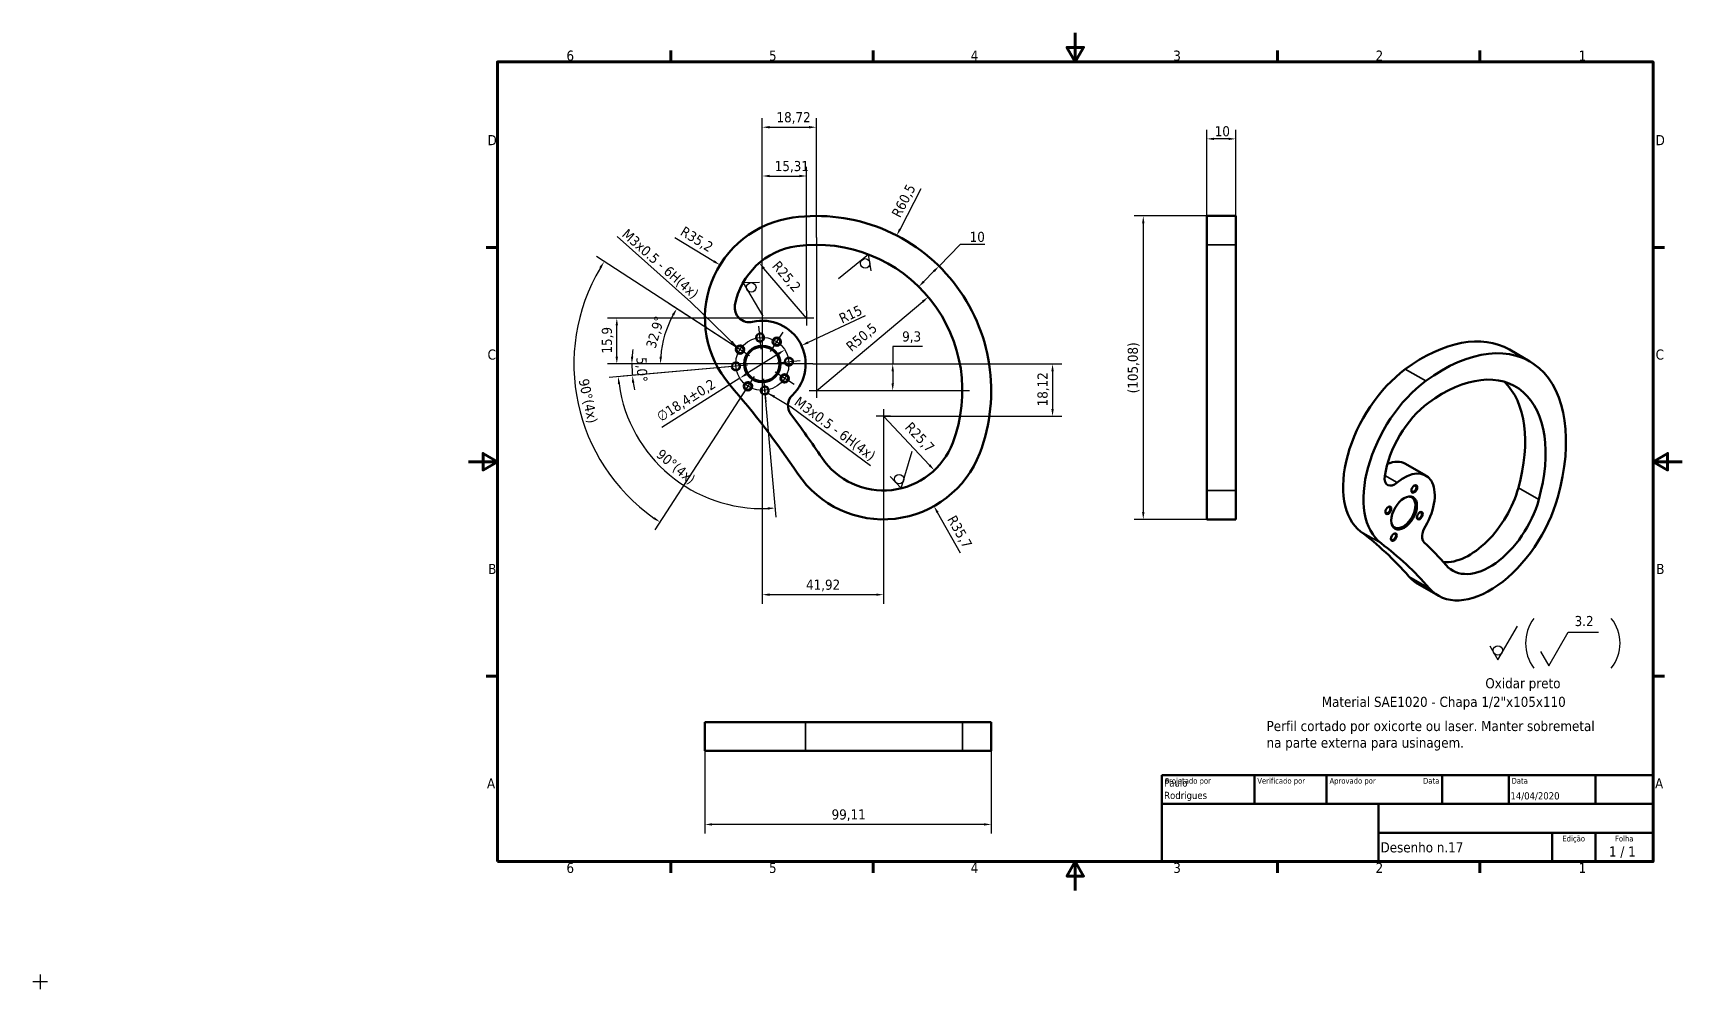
# Model space of a CAD drawing. Header units: millimetres. Extents: x -151 to 420, y -34 to 297.
import ezdxf
from ezdxf.enums import TextEntityAlignment as Align

# ---------------------------------------------------------------- set-up
doc = ezdxf.new("R2010")
doc.units = ezdxf.units.MM
for name, color, linetype, lineweight in [('Borda (ISO)', 7, 'Continuous', 70), ('Dimensão (ISO)', 7, 'Continuous', 25), ('Estreito visível (ISO)', 7, 'Continuous', 35), ('Geometria de rascunho (ISO)', 7, 'Continuous', 25), ('Linha de centro (ISO)', 7, 'Continuous', 25), ('Marca de centro (ISO)', 7, 'Continuous', 25), ('Oculto (ISO)', 7, 'Continuous', 35), ('Símbolo (ISO)', 7, 'Continuous', 25), ('Título (ISO)', 7, 'Continuous', 50), ('Visível (ISO)', 7, 'Continuous', 50)]:
    doc.layers.add(name, color=color, linetype=linetype, lineweight=lineweight)
doc.styles.add('Estilo de texto13', font='tahoma.ttf')
doc.styles.add('Estilo de texto14', font='tahoma.ttf')
doc.styles.add('Texto da nota (ISO)', font='tahoma.ttf')
doc.dimstyles.new('Padrão (ISO)', dxfattribs={"dimtxt": 3.5, "dimasz": 2.5, "dimexe": 3.175, "dimexo": 0, "dimgap": 0.762, "dimtad": 1, "dimrnd": 1e-08, "dimzin": 0, "dimtxsty": 'Texto da nota (ISO)', "dimcen": 0.09, "dimdle": 10, "dimclrd": 256, "dimclre": 256, "dimclrt": 256, "dimazin": 0, "dimtfac": 1.001486, "dimtmove": 0, "dimatfit": 3, "dimfxl": 1, "dimtolj": 1, "dimtzin": 0, "dimlwd": -1, "dimlwe": -1, "dimarcsym": 0})
doc.dimstyles.new('Padrão (ISO)$7', dxfattribs={"dimtxt": 3.5, "dimasz": 2.5, "dimexe": 3.175, "dimexo": 0, "dimgap": 0.762, "dimtad": 1, "dimrnd": 1e-08, "dimzin": 0, "dimtxsty": 'Texto da nota (ISO)', "dimcen": 0.09, "dimdle": 10, "dimclrd": 256, "dimclre": 256, "dimclrt": 256, "dimazin": 0, "dimtfac": 1.001486, "dimtmove": 0, "dimatfit": 3, "dimfxl": 1, "dimtolj": 1, "dimtzin": 0, "dimlwd": -1, "dimlwe": -1, "dimarcsym": 0})

msp = doc.modelspace()

# ---------------------------------------------------------------- texts
at = {"layer": 'Símbolo (ISO)', "char_height": 3.5, "width": 35.10364, "line_spacing_factor": 0.6125, "style": 'Texto da nota (ISO)'}
for insert, attachment_point, rotation in [((77.299, 204.218), 9, 318.38435), ((112.048, 168.019), 7, 323.39023)]:
    msp.add_mtext('{M3x0.5 - 6H(4x)}', dxfattribs=dict(at, insert=insert, attachment_point=attachment_point, rotation=rotation))
at = {"layer": 'Símbolo (ISO)', "char_height": 3.5, "attachment_point": 1, "style": 'Texto da nota (ISO)'}
for s, insert, width in [('{\\fTahoma|b0|i0;Oxidar preto}', (351.931, 73.544), 26.4684), ('{\\fTahoma|b0|i0;Material SAE1020 - Chapa 1/2"x105x110}', (295.3, 67.102), 86.21515)]:
    msp.add_mtext(s, dxfattribs=dict(at, insert=insert, width=width))
at = {"layer": 'Símbolo (ISO)', "insert": (276.2, 58.727), "char_height": 3.5, "width": 116.07294, "attachment_point": 1, "line_spacing_factor": 0.987884, "style": 'Texto da nota (ISO)'}
msp.add_mtext('{\\fTahoma|b0|i0;Perfil cortado por oxicorte ou laser. Manter sobremetal\\P\\fTahoma|b0|i0;na parte externa para usinagem. }', dxfattribs=at)

# ---------------------------------------------------------------- blocks, each defined once
blk = doc.blocks.new('Bordas Borda padrão')
at = {"layer": 'Borda (ISO)'}
for p, q in [((70, 287), (70, 290.9)), ((140, 287), (140, 290.9)), ((280, 287), (280, 290.9)), ((350, 287), (350, 290.9)), ((10, 222.75), (6.1, 222.75)), ((410, 222.75), (413.9, 222.75)), ((10, 74.25), (6.1, 74.25)), ((410, 74.25), (413.9, 74.25)), ((70, 10), (70, 6.1)), ((140, 10), (140, 6.1)), ((280, 10), (280, 6.1)), ((350, 10), (350, 6.1))]:
    blk.add_line(p, q, dxfattribs=at)
at = {"layer": 'Borda (ISO)', "flags": 128}
for points in [[(210, 297), (210, 287), (207.11, 292), (212.89, 292), (210, 287)], [(10, 10), (10, 287), (410, 287), (410, 10), (10, 10)], [(0, 148.5), (10, 148.5), (5, 151.39), (5, 145.61), (10, 148.5)], [(420, 148.5), (410, 148.5), (415, 151.39), (415, 145.61), (410, 148.5)], [(210, 0), (210, 10), (207.11, 5), (212.89, 5), (210, 10)]]:
    blk.add_lwpolyline(points, dxfattribs=at)
at = {"layer": 'Borda (ISO)', "char_height": 3.5, "attachment_point": 7, "style": 'Texto da nota (ISO)'}
for s, insert in [('6', (33.88, 287.33)), ('5', (103.98, 287.33)), ('4', (173.78, 287.4)), ('3', (243.91, 287.33)), ('2', (313.94, 287.4)), ('1', (384.21, 287.4)), ('D', (6.57, 258.13)), ('D', (410.87, 258.13)), ('C', (6.56, 183.81)), ('C', (410.86, 183.81)), ('B', (6.78, 109.63)), ('B', (411.08, 109.63)), ('A', (6.36, 35.38)), ('A', (410.66, 35.38)), ('6', (33.88, 6.03)), ('5', (103.98, 6.03)), ('4', (173.78, 6.1)), ('3', (243.91, 6.03)), ('2', (313.94, 6.1)), ('1', (384.21, 6.1))]:
    blk.add_mtext(s, dxfattribs=dict(at, insert=insert))
blk = doc.blocks.new('Blocos de títulos ISO')
at = {"layer": 'Título (ISO)'}
for p, q in [((270.07, 130), (100.07, 130)), ((100.07, 130), (100.07, 100)), ((132.07, 120), (132.07, 130)), ((157.07, 120), (157.07, 130)), ((197.07, 120), (197.07, 130)), ((220.07, 120), (220.07, 130)), ((250.07, 120), (250.07, 130)), ((270.07, 100), (270.07, 130)), ((100.07, 120), (270.07, 120)), ((175.07, 120), (175.07, 100)), ((270.07, 110), (175.07, 110)), ((235.07, 100), (235.07, 110)), ((250.07, 100), (250.07, 110)), ((100.07, 100), (270.07, 100))]:
    blk.add_line(p, q, dxfattribs=at)
at = {"layer": 'Título (ISO)', "style": 'Estilo de texto14'}
for s, p in [('Projetado por', (101.07, 129)), ('Verificado por', (133.07, 129)), ('Aprovado por', (158.07, 129)), ('Data', (221.07, 129))]:
    blk.add_text(s, height=2, dxfattribs=at).set_placement(p, align=Align.TOP_LEFT)
blk.add_text('Data', height=2, dxfattribs=at).set_placement((196.07, 129), align=Align.TOP_RIGHT)
for s, p in [('Edição', (242.57, 109)), ('Folha', (260.07, 109))]:
    blk.add_text(s, height=2, dxfattribs=at).set_placement(p, align=Align.TOP_CENTER)
at = {"layer": 'Título (ISO)', "style": 'Texto da nota (ISO)'}
blk.add_text('1 / 1 ', height=3.5, dxfattribs=at).set_placement((260.07, 103.5), align=Align.MIDDLE_CENTER)
at = {"layer": 'Título (ISO)'}
for tag, p, height, style in [('AUTOR_001', (100.82, 125.99), 2.5, 'Estilo de texto13'), ('AUTOR_002', (100.82, 121.71), 2.5, 'Estilo de texto13'), ('DATA_DE_CRIAÇÃO_001', (220.69, 121.54), 2.5, 'Estilo de texto13'), ('NÚMERO_DA_PEÇA_001', (175.72, 103.21), 3.5, 'Texto da nota (ISO)')]:
    blk.add_attdef(tag, p, '', height=height, dxfattribs=dict(at, style=style))
at = {"layer": 'Título (ISO)', "style": 'Estilo de texto13'}
for tag, p in [('VERIFICADO_POR', (133.07, 121)), ('APROVADO_POR_ENG.', (158.07, 121))]:
    blk.add_attdef(tag, text='', height=2.5, dxfattribs=at).set_placement(p, align=Align.BOTTOM_LEFT)
blk.add_attdef('DATA_DE_APROVAÇÃO_DA_ENG.', text='', height=2.5, dxfattribs=at).set_placement((196.07, 121), align=Align.BOTTOM_RIGHT)
at = {"layer": 'Título (ISO)', "style": 'Texto da nota (ISO)'}
for tag, p in [('TÍTULO', (222.57, 115)), ('EMPRESA', (137.41, 109.96)), ('NÚMERO_DE_REVISÃO', (242.57, 103.5))]:
    blk.add_attdef(tag, text='', height=3.5, dxfattribs=at).set_placement(p, align=Align.MIDDLE_CENTER)
blk = doc.blocks.new('*D5')
at = {"layer": 'Defpoints', "color": 0, "transparency": 16777216}
for p in [(162.82, 216.25), (162.82, 216.25), (155.81, 209.12)]:
    blk.add_point(p, dxfattribs=at)
at = {"layer": 'Dimensão (ISO)', "transparency": 16777216}
for p, q in [((170.17, 223.73), (162.82, 216.25)), ((178.73, 223.73), (170.17, 223.73)), ((162.82, 216.25), (160.55, 218.48)), ((155.81, 209.12), (153.54, 211.35)), ((157.56, 210.91), (161.06, 214.47))]:
    blk.add_line(p, q, dxfattribs=at)
for points in [[(157.26, 211.2), (157.86, 210.61), (155.81, 209.12)], [(160.77, 214.76), (161.36, 214.18), (162.82, 216.25)]]:
    blk.add_solid(points, dxfattribs=at)
at = {"layer": 'Dimensão (ISO)', "transparency": 16777216, "insert": (173.43, 228.14), "char_height": 3.5, "attachment_point": 1, "style": 'Texto da nota (ISO)'}
blk.add_mtext('\\A1;10', dxfattribs=at)
blk = doc.blocks.new('*D6')
at = {"layer": 'Defpoints', "color": 0, "transparency": 16777216}
for p in [(115.24, 188.74), (101.67, 182.36)]:
    blk.add_point(p, dxfattribs=at)
at = {"layer": 'Dimensão (ISO)', "transparency": 16777216}
blk.add_line((137.24, 199.09), (117.5, 189.81), dxfattribs=at)
blk.add_solid([(117.32, 190.18), (117.68, 189.43), (115.24, 188.74)], dxfattribs=at)
at = {"layer": 'Dimensão (ISO)', "transparency": 16777216, "insert": (127.79, 199.45), "char_height": 3.5, "attachment_point": 1, "rotation": 25.1944, "style": 'Texto da nota (ISO)'}
blk.add_mtext('\\A1;R15', dxfattribs=at)
blk = doc.blocks.new('*D7')
at = {"layer": 'Defpoints', "color": 0, "transparency": 16777216}
for p in [(101.67, 179.86), (143.59, 136.04), (143.59, 102.47)]:
    blk.add_point(p, dxfattribs=at)
at = {"layer": 'Dimensão (ISO)', "transparency": 16777216}
for p, q in [((101.67, 179.86), (101.67, 99.29)), ((143.59, 136.04), (143.59, 99.29)), ((104.17, 102.47), (141.09, 102.47))]:
    blk.add_line(p, q, dxfattribs=at)
for points in [[(104.17, 102.88), (104.17, 102.05), (101.67, 102.47)], [(141.09, 102.88), (141.09, 102.05), (143.59, 102.47)]]:
    blk.add_solid(points, dxfattribs=at)
at = {"layer": 'Dimensão (ISO)', "transparency": 16777216, "insert": (116.79, 107.67), "char_height": 3.5, "attachment_point": 1, "style": 'Texto da nota (ISO)'}
blk.add_mtext('\\A1;41,92', dxfattribs=at)
blk = doc.blocks.new('*D8')
at = {"layer": 'Defpoints', "color": 0, "transparency": 16777216}
for p in [(119.17, 182.36), (143.59, 164.23), (202.12, 164.23)]:
    blk.add_point(p, dxfattribs=at)
at = {"layer": 'Dimensão (ISO)', "transparency": 16777216}
for p, q in [((119.17, 182.36), (205.3, 182.36)), ((202.12, 179.86), (202.12, 166.73)), ((143.59, 164.23), (205.3, 164.23))]:
    blk.add_line(p, q, dxfattribs=at)
for points in [[(201.7, 179.86), (202.54, 179.86), (202.12, 182.36)], [(201.7, 166.73), (202.54, 166.73), (202.12, 164.23)]]:
    blk.add_solid(points, dxfattribs=at)
at = {"layer": 'Dimensão (ISO)', "transparency": 16777216, "insert": (196.91, 167.68), "char_height": 3.5, "attachment_point": 1, "rotation": 90, "style": 'Texto da nota (ISO)'}
blk.add_mtext('\\A1;18,12', dxfattribs=at)
blk = doc.blocks.new('*D9')
at = {"layer": 'Defpoints', "color": 0, "transparency": 16777216}
for p in [(119.17, 182.36), (120.38, 173.1), (146.8, 173.1)]:
    blk.add_point(p, dxfattribs=at)
at = {"layer": 'Dimensão (ISO)', "transparency": 16777216}
for p, q in [((157.11, 188.45), (146.8, 188.45)), ((146.8, 188.45), (146.8, 182.36)), ((119.17, 182.36), (149.98, 182.36)), ((146.8, 179.86), (146.8, 175.6))]:
    blk.add_line(p, q, dxfattribs=at)
for points in [[(146.39, 179.86), (147.22, 179.86), (146.8, 182.36)], [(146.39, 175.6), (147.22, 175.6), (146.8, 173.1)]]:
    blk.add_solid(points, dxfattribs=at)
at = {"layer": 'Dimensão (ISO)', "transparency": 16777216, "insert": (150.07, 193.65), "char_height": 3.5, "attachment_point": 1, "style": 'Texto da nota (ISO)'}
blk.add_mtext('\\A1;9,3', dxfattribs=at)
blk = doc.blocks.new('*D10')
at = {"layer": 'Defpoints', "color": 0, "transparency": 16777216}
for p in [(120.38, 264.36), (120.38, 226.12), (101.67, 199.86)]:
    blk.add_point(p, dxfattribs=at)
at = {"layer": 'Dimensão (ISO)', "transparency": 16777216}
for p, q in [((101.67, 199.86), (101.67, 267.53)), ((104.17, 264.36), (117.88, 264.36)), ((120.38, 226.12), (120.38, 267.53))]:
    blk.add_line(p, q, dxfattribs=at)
for points in [[(104.17, 264.77), (104.17, 263.94), (101.67, 264.36)], [(117.88, 264.77), (117.88, 263.94), (120.38, 264.36)]]:
    blk.add_solid(points, dxfattribs=at)
at = {"layer": 'Dimensão (ISO)', "transparency": 16777216, "insert": (106.58, 269.57), "char_height": 3.5, "attachment_point": 1, "style": 'Texto da nota (ISO)'}
blk.add_mtext('\\A1;18,72', dxfattribs=at)
blk = doc.blocks.new('*D11')
at = {"layer": 'Defpoints', "color": 0, "transparency": 16777216}
for p in [(116.97, 247.46), (101.67, 199.86), (116.97, 200.71)]:
    blk.add_point(p, dxfattribs=at)
at = {"layer": 'Dimensão (ISO)', "transparency": 16777216}
for p, q in [((101.67, 199.86), (101.67, 250.63)), ((104.17, 247.46), (114.47, 247.46)), ((116.97, 200.71), (116.97, 250.63))]:
    blk.add_line(p, q, dxfattribs=at)
for points in [[(104.17, 247.88), (104.17, 247.04), (101.67, 247.46)], [(114.47, 247.88), (114.47, 247.04), (116.97, 247.46)]]:
    blk.add_solid(points, dxfattribs=at)
at = {"layer": 'Dimensão (ISO)', "transparency": 16777216, "insert": (105.96, 252.66), "char_height": 3.5, "attachment_point": 1, "style": 'Texto da nota (ISO)'}
blk.add_mtext('\\A1;15,31', dxfattribs=at)
blk = doc.blocks.new('*D12')
at = {"layer": 'Defpoints', "color": 0, "transparency": 16777216}
for p in [(51.3, 198.21), (79.3, 198.21), (99.17, 182.36)]:
    blk.add_point(p, dxfattribs=at)
at = {"layer": 'Dimensão (ISO)', "transparency": 16777216}
for p, q in [((79.3, 198.21), (48.12, 198.21)), ((51.3, 184.86), (51.3, 195.71)), ((99.17, 182.36), (48.12, 182.36))]:
    blk.add_line(p, q, dxfattribs=at)
for points in [[(50.88, 195.71), (51.71, 195.71), (51.3, 198.21)], [(50.88, 184.86), (51.71, 184.86), (51.3, 182.36)]]:
    blk.add_solid(points, dxfattribs=at)
at = {"layer": 'Dimensão (ISO)', "transparency": 16777216, "insert": (46.1, 185.98), "char_height": 3.5, "attachment_point": 1, "rotation": 90, "style": 'Texto da nota (ISO)'}
blk.add_mtext('\\A1;15,9', dxfattribs=at)
blk = doc.blocks.new('*D13')
at = {"layer": 'Defpoints', "color": 0, "transparency": 16777216}
for p in [(255.53, 233.62), (233.53, 128.54), (255.53, 128.54)]:
    blk.add_point(p, dxfattribs=at)
at = {"layer": 'Dimensão (ISO)', "transparency": 16777216}
for p, q in [((255.53, 233.62), (230.35, 233.62)), ((233.53, 231.12), (233.53, 131.04)), ((255.53, 128.54), (230.35, 128.54))]:
    blk.add_line(p, q, dxfattribs=at)
for points in [[(233.11, 231.12), (233.94, 231.12), (233.53, 233.62)], [(233.11, 131.04), (233.94, 131.04), (233.53, 128.54)]]:
    blk.add_solid(points, dxfattribs=at)
at = {"layer": 'Dimensão (ISO)', "transparency": 16777216, "insert": (228.14, 172.19), "char_height": 3.5, "attachment_point": 1, "rotation": 90, "style": 'Texto da nota (ISO)'}
blk.add_mtext('\\A1;(105,08)', dxfattribs=at)
blk = doc.blocks.new('*D14')
at = {"layer": 'Defpoints', "color": 0, "transparency": 16777216}
for p in [(255.53, 260.32), (255.53, 233.07), (265.53, 233.07)]:
    blk.add_point(p, dxfattribs=at)
at = {"layer": 'Dimensão (ISO)', "transparency": 16777216}
for p, q in [((255.53, 233.07), (255.53, 263.49)), ((265.53, 233.07), (265.53, 263.49)), ((263.03, 260.32), (258.03, 260.32))]:
    blk.add_line(p, q, dxfattribs=at)
for points in [[(258.03, 260.73), (258.03, 259.9), (255.53, 260.32)], [(263.03, 260.73), (263.03, 259.9), (265.53, 260.32)]]:
    blk.add_solid(points, dxfattribs=at)
at = {"layer": 'Dimensão (ISO)', "transparency": 16777216, "insert": (258.26, 264.72), "char_height": 3.5, "attachment_point": 1, "style": 'Texto da nota (ISO)'}
blk.add_mtext('\\A1;10', dxfattribs=at)
blk = doc.blocks.new('Identificador de textura de superfície1')
at = {"layer": 'Símbolo (ISO)'}
for p, q in [((138.47, 220.26), (128.05, 211.81)), ((139.36, 214.67), (138.47, 220.26))]:
    blk.add_line(p, q, dxfattribs=at)
blk.add_circle((137.3, 217.21), 1.63, dxfattribs=at)
blk = doc.blocks.new('Identificador de textura de superfície2')
at = {"layer": 'Símbolo (ISO)'}
for p, q in [((100.67, 210.57), (95.01, 210.5)), ((95.01, 210.5), (101.88, 198.97))]:
    blk.add_line(p, q, dxfattribs=at)
blk.add_circle((97.86, 208.9), 1.63, dxfattribs=at)
blk = doc.blocks.new('Identificador de textura de superfície3')
at = {"layer": 'Símbolo (ISO)'}
for p, q in [((149.78, 139.31), (153.49, 152.21)), ((145.86, 143.39), (149.78, 139.31))]:
    blk.add_line(p, q, dxfattribs=at)
blk.add_circle((149, 142.48), 1.63, dxfattribs=at)
blk = doc.blocks.new('*D18')
at = {"layer": 'Defpoints', "color": 0, "transparency": 16777216}
for p in [(81.8, 48.35), (180.91, 48.35), (81.8, 22.89)]:
    blk.add_point(p, dxfattribs=at)
at = {"layer": 'Dimensão (ISO)', "transparency": 16777216}
for p, q in [((81.8, 48.35), (81.8, 19.72)), ((180.91, 48.35), (180.91, 19.72)), ((178.41, 22.89), (84.3, 22.89))]:
    blk.add_line(p, q, dxfattribs=at)
for points in [[(84.3, 23.31), (84.3, 22.48), (81.8, 22.89)], [(178.41, 23.31), (178.41, 22.48), (180.91, 22.89)]]:
    blk.add_solid(points, dxfattribs=at)
at = {"layer": 'Dimensão (ISO)', "transparency": 16777216, "insert": (125.64, 28.1), "char_height": 3.5, "attachment_point": 1, "style": 'Texto da nota (ISO)'}
blk.add_mtext('\\A1;99,11', dxfattribs=at)
blk = doc.blocks.new('Identificador de textura de superfície4')
at = {"layer": 'Símbolo (ISO)'}
for p, q in [((356.29, 79.89), (363, 91.51)), ((353.46, 84.79), (356.29, 79.89))]:
    blk.add_line(p, q, dxfattribs=at)
blk.add_circle((356.29, 83.16), 1.63, dxfattribs=at)
blk = doc.blocks.new('Identificador de textura de superfície5')
at = {"layer": 'Símbolo (ISO)'}
for p, q in [((373.86, 77.87), (380.57, 89.49)), ((380.57, 89.49), (391.07, 89.49)), ((371.03, 82.77), (373.86, 77.87))]:
    blk.add_line(p, q, dxfattribs=at)
at = {"layer": 'Símbolo (ISO)', "insert": (382.83, 91.52), "char_height": 3.5, "attachment_point": 7, "style": 'Texto da nota (ISO)'}
blk.add_mtext('3.2', dxfattribs=at)
blk = doc.blocks.new('*D21')
at = {"layer": 'Defpoints', "color": 0, "transparency": 16777216}
for p in [(143.59, 164.23), (161.21, 145.54)]:
    blk.add_point(p, dxfattribs=at)
at = {"layer": 'Dimensão (ISO)', "transparency": 16777216}
blk.add_line((143.59, 164.23), (159.49, 147.36), dxfattribs=at)
blk.add_solid([(159.8, 147.65), (159.19, 147.08), (161.21, 145.54)], dxfattribs=at)
at = {"layer": 'Dimensão (ISO)', "transparency": 16777216, "insert": (153.34, 162.59), "char_height": 3.5, "attachment_point": 1, "rotation": 313.3208, "style": 'Texto da nota (ISO)'}
blk.add_mtext('\\A1;R25,7', dxfattribs=at)
blk = doc.blocks.new('*D22')
at = {"layer": 'Defpoints', "color": 0, "transparency": 16777216}
for p in [(159.1, 205.56), (120.38, 173.1)]:
    blk.add_point(p, dxfattribs=at)
at = {"layer": 'Dimensão (ISO)', "transparency": 16777216}
blk.add_line((120.38, 173.1), (157.18, 203.96), dxfattribs=at)
blk.add_solid([(156.91, 204.28), (157.45, 203.64), (159.1, 205.56)], dxfattribs=at)
at = {"layer": 'Dimensão (ISO)', "transparency": 16777216, "insert": (130.25, 189.15), "char_height": 3.5, "attachment_point": 1, "rotation": 39.9868, "style": 'Texto da nota (ISO)'}
blk.add_mtext('\\A1;R50,5', dxfattribs=at)
blk = doc.blocks.new('*D23')
at = {"layer": 'Defpoints', "color": 0, "transparency": 16777216}
for p in [(100.6, 217.34), (116.97, 198.21)]:
    blk.add_point(p, dxfattribs=at)
at = {"layer": 'Dimensão (ISO)', "transparency": 16777216}
blk.add_line((116.97, 198.21), (102.22, 215.44), dxfattribs=at)
blk.add_solid([(102.54, 215.71), (101.91, 215.17), (100.6, 217.34)], dxfattribs=at)
at = {"layer": 'Dimensão (ISO)', "transparency": 16777216, "insert": (107.51, 218.44), "char_height": 3.5, "attachment_point": 1, "rotation": 310.5743, "style": 'Texto da nota (ISO)'}
blk.add_mtext('\\A1;R25,2', dxfattribs=at)
blk = doc.blocks.new('*D24')
at = {"layer": 'Defpoints', "color": 0, "transparency": 16777216}
for p in [(87, 216.63), (116.97, 198.21)]:
    blk.add_point(p, dxfattribs=at)
at = {"layer": 'Dimensão (ISO)', "transparency": 16777216}
blk.add_line((71.43, 226.21), (84.88, 217.94), dxfattribs=at)
blk.add_solid([(85.09, 218.3), (84.66, 217.59), (87, 216.63)], dxfattribs=at)
at = {"layer": 'Dimensão (ISO)', "transparency": 16777216, "insert": (74.8, 230.24), "char_height": 3.5, "attachment_point": 1, "rotation": 328.4276, "style": 'Texto da nota (ISO)'}
blk.add_mtext('\\A1;R35,2', dxfattribs=at)
blk = doc.blocks.new('*D25')
at = {"layer": 'Defpoints', "color": 0, "transparency": 16777216}
for p in [(148.19, 226.86), (120.38, 173.1)]:
    blk.add_point(p, dxfattribs=at)
at = {"layer": 'Dimensão (ISO)', "transparency": 16777216}
blk.add_line((156.57, 243.06), (149.33, 229.08), dxfattribs=at)
blk.add_solid([(148.96, 229.27), (149.7, 228.89), (148.19, 226.86)], dxfattribs=at)
at = {"layer": 'Dimensão (ISO)', "transparency": 16777216, "insert": (146.21, 234.36), "char_height": 3.5, "attachment_point": 1, "rotation": 62.6553, "style": 'Texto da nota (ISO)'}
blk.add_mtext('\\A1;R60,5', dxfattribs=at)
blk = doc.blocks.new('*D26')
at = {"layer": 'Defpoints', "color": 0, "transparency": 16777216}
for p in [(143.59, 164.23), (161.07, 133.12)]:
    blk.add_point(p, dxfattribs=at)
at = {"layer": 'Dimensão (ISO)', "transparency": 16777216}
blk.add_line((170.22, 116.85), (162.3, 130.94), dxfattribs=at)
blk.add_solid([(162.66, 131.15), (161.94, 130.74), (161.07, 133.12)], dxfattribs=at)
at = {"layer": 'Dimensão (ISO)', "transparency": 16777216, "insert": (168.6, 130.35), "char_height": 3.5, "attachment_point": 1, "rotation": 299.3415, "style": 'Texto da nota (ISO)'}
blk.add_mtext('\\A1;R35,7', dxfattribs=at)
blk = doc.blocks.new('*D27')
at = {"layer": 'Defpoints', "color": 0, "transparency": 16777216}
for p in [(68.97, 195.53), (97.25, 185.22), (101.66, 182.36), (101.67, 182.36)]:
    blk.add_point(p, dxfattribs=at)
at = {"layer": 'Dimensão (ISO)', "transparency": 16777216}
for p, q in [((97.25, 185.22), (69.41, 203.24)), ((101.66, 182.36), (63.24, 182.36))]:
    blk.add_line(p, q, dxfattribs=at)
blk.add_arc((101.67, 182.36), 35.25, 151.1448, 175.9358, dxfattribs=at)
for points in [[(70.43, 199.58), (71.15, 199.16), (72.07, 201.51)], [(66.92, 184.84), (66.09, 184.87), (66.41, 182.36)]]:
    blk.add_solid(points, dxfattribs=at)
at = {"layer": 'Dimensão (ISO)', "transparency": 16777216, "insert": (61.29, 188.48), "char_height": 3.5, "attachment_point": 1, "rotation": 73.5403, "style": 'Texto da nota (ISO)'}
blk.add_mtext('\\A1;32,9°', dxfattribs=at)
blk = doc.blocks.new('*D28')
at = {"layer": 'Defpoints', "color": 0, "transparency": 16777216}
for p in [(36.53, 185.68), (97.25, 185.22), (98.84, 178), (101.67, 182.36)]:
    blk.add_point(p, dxfattribs=at)
at = {"layer": 'Dimensão (ISO)', "transparency": 16777216}
for p, q in [((97.25, 185.22), (44.25, 219.53)), ((98.84, 178), (64.49, 124.94))]:
    blk.add_line(p, q, dxfattribs=at)
blk.add_arc((101.67, 182.36), 65.22, 149.2769, 234.8843, dxfattribs=at)
for points in [[(45.24, 215.9), (45.95, 215.46), (46.92, 217.8)], [(64.38, 129.35), (63.91, 128.66), (66.22, 127.61)]]:
    blk.add_solid(points, dxfattribs=at)
at = {"layer": 'Dimensão (ISO)', "transparency": 16777216, "insert": (41.5, 177.56), "char_height": 3.5, "attachment_point": 1, "rotation": 282.0806, "style": 'Texto da nota (ISO)'}
blk.add_mtext('\\A1;\\fTahoma|b0|i0;\\H3.5000;90°(4x)', dxfattribs=at)
blk = doc.blocks.new('*D29')
at = {"layer": 'Defpoints', "color": 0, "transparency": 16777216}
for p in [(56.59, 179.71), (96.49, 181.9), (101.66, 182.36), (101.67, 182.36)]:
    blk.add_point(p, dxfattribs=at)
at = {"layer": 'Dimensão (ISO)', "transparency": 16777216}
for p, q in [((101.66, 182.36), (53.34, 182.36)), ((96.49, 181.9), (53.53, 178.11))]:
    blk.add_line(p, q, dxfattribs=at)
for start, end in [(173.654, 176.827), (180, 185.0419), (188.2149, 191.3879)]:
    blk.add_arc((101.67, 182.36), 45.15, start, end, dxfattribs=at)
for points in [[(57, 184.84), (56.17, 184.87), (56.52, 182.36)], [(56.57, 175.86), (57.39, 175.95), (56.69, 178.39)]]:
    blk.add_solid(points, dxfattribs=at)
at = {"layer": 'Dimensão (ISO)', "transparency": 16777216, "insert": (61.57, 184.82), "char_height": 3.5, "attachment_point": 1, "rotation": 272.521, "style": 'Texto da nota (ISO)'}
blk.add_mtext('\\A1;5,0°', dxfattribs=at)
blk = doc.blocks.new('*D30')
at = {"layer": 'Defpoints', "color": 0, "transparency": 16777216}
for p in [(96.49, 181.9), (101.67, 182.36), (102.12, 177.18), (60.67, 153.6)]:
    blk.add_point(p, dxfattribs=at)
at = {"layer": 'Dimensão (ISO)', "transparency": 16777216}
for p, q in [((96.49, 181.9), (48.62, 177.68)), ((102.12, 177.18), (106.35, 129.31))]:
    blk.add_line(p, q, dxfattribs=at)
blk.add_arc((101.67, 182.36), 50.08, 187.9025, 272.1813, dxfattribs=at)
for points in [[(51.65, 175.43), (52.48, 175.52), (51.78, 177.96)], [(103.55, 132.73), (103.6, 131.9), (106.07, 132.47)]]:
    blk.add_solid(points, dxfattribs=at)
at = {"layer": 'Dimensão (ISO)', "transparency": 16777216, "insert": (66.91, 153.18), "char_height": 3.5, "attachment_point": 1, "rotation": 320.0419, "style": 'Texto da nota (ISO)'}
blk.add_mtext('\\A1;\\fTahoma|b0|i0;\\H3.5000;90°(4x)', dxfattribs=at)
blk = doc.blocks.new('*D31')
at = {"layer": 'Defpoints', "color": 0, "transparency": 16777216}
for p in [(109.44, 187.27), (93.89, 177.45)]:
    blk.add_point(p, dxfattribs=at)
at = {"layer": 'Dimensão (ISO)', "transparency": 16777216}
for p, q in [((107.32, 185.93), (96.01, 178.78)), ((93.89, 177.45), (66.84, 160.36))]:
    blk.add_line(p, q, dxfattribs=at)
for points in [[(107.1, 186.28), (107.55, 185.58), (109.44, 187.27)], [(95.79, 179.14), (96.23, 178.43), (93.89, 177.45)]]:
    blk.add_solid(points, dxfattribs=at)
at = {"layer": 'Dimensão (ISO)', "transparency": 16777216, "insert": (64.67, 165.22), "char_height": 3.5, "attachment_point": 1, "rotation": 32.2756, "style": 'Texto da nota (ISO)'}
blk.add_mtext('\\A1;∅18,4{\\H3.5052;±0,2}', dxfattribs=at)

# ---------------------------------------------------------------- dimensions: what is measured, and where the dimension line sits
at = {"layer": 'Dimensão (ISO)'}
for base, p1, p2, angle, override, picture, middle in [((120.384, 264.357), (101.666, 199.857), (120.384, 226.12), 180, {"dimgap": 0.762, "dimdec": 2, "dimtol": 0, "dimlim": 0, "dimtp": 0, "dimtm": 0, "dimtdec": 2, "dimtofl": 0, "dimatfit": 1}, '*D10', (112.194, 264.357)), ((255.526, 260.316), (265.526, 233.07), (255.526, 233.07), 180, {"dimgap": 0.762, "dimdec": 0, "dimtol": 0, "dimlim": 0, "dimtp": 0, "dimtm": 0, "dimtdec": 2, "dimtofl": 0, "dimatfit": 1}, '*D14', (260.526, 260.316)), ((116.974, 247.46), (101.666, 199.857), (116.974, 200.714), 180, {"dimgap": 0.762, "dimdec": 2, "dimtol": 0, "dimlim": 0, "dimtp": 0, "dimtm": 0, "dimtdec": 2, "dimtofl": 0, "dimatfit": 1}, '*D11', (111.48, 247.46)), ((162.818, 216.254), (155.807, 209.123), (162.818, 216.254), 225.48559, {"dimgap": 0.762, "dimtih": 1, "dimtoh": 1, "dimdec": 0, "dimtol": 0, "dimlim": 0, "dimtp": 0, "dimtm": 0, "dimtdec": 2, "dimtofl": 0, "dimtmove": 1, "dimatfit": 2}, '*D5', (170.364, 223.734)), ((51.298, 198.214), (99.166, 182.357), (79.298, 198.214), 90, {"dimgap": 0.762, "dimdec": 1, "dimtol": 0, "dimlim": 0, "dimtp": 0, "dimtm": 0, "dimtdec": 2, "dimtofl": 0, "dimatfit": 1}, '*D12', (51.298, 190.286)), ((146.804, 173.095), (119.166, 182.357), (120.384, 173.095), 90, {"dimgap": 0.762, "dimtih": 1, "dimtoh": 1, "dimdec": 1, "dimse2": 1, "dimtol": 0, "dimlim": 0, "dimtp": 0, "dimtm": 0, "dimtdec": 2, "dimtofl": 0, "dimtmove": 1, "dimatfit": 2}, '*D9', (146.991, 188.449)), ((143.585, 102.466), (101.666, 179.857), (143.585, 136.044), 180, {"dimgap": 0.762, "dimdec": 2, "dimtol": 0, "dimlim": 0, "dimtp": 0, "dimtm": 0, "dimtdec": 2, "dimtofl": 0, "dimatfit": 1}, '*D7', (122.626, 102.466)), ((202.12, 164.233), (119.166, 182.357), (143.585, 164.233), 90, {"dimgap": 0.762, "dimdec": 2, "dimtol": 0, "dimlim": 0, "dimtp": 0, "dimtm": 0, "dimtdec": 2, "dimtofl": 0, "dimatfit": 1}, '*D8', (202.12, 173.295)), ((81.798, 22.894), (180.909, 48.349), (81.798, 48.349), 180, {"dimgap": 0.762, "dimdec": 2, "dimtol": 0, "dimlim": 0, "dimtp": 0, "dimtm": 0, "dimtdec": 2, "dimtofl": 0, "dimatfit": 1}, '*D18', (131.354, 22.894))]:
    dim = msp.add_linear_dim(base=base, p1=p1, p2=p2, angle=angle, dimstyle='Padrão (ISO)', override=override, dxfattribs=at)
    dim.commit()
    dim.dimension.update_dxf_attribs({"geometry": picture, "text_midpoint": middle, "dimtype": 160})
for center, mpoint, picture, middle in [((120.384, 173.095), (148.186, 226.857), '*D25', (150.876, 238.551)), ((116.974, 198.214), (87.005, 216.631), '*D24', (78.647, 225.269))]:
    dim = msp.add_radius_dim(center=center, mpoint=mpoint, dimstyle='Padrão (ISO)', override={"dimgap": 0.762, "dimdec": 1, "dimlfac": 1, "dimcen": 0, "dimtol": 0, "dimlim": 0, "dimtp": 0, "dimtm": 0, "dimtdec": 2, "dimtofl": 0}, dxfattribs=at)
    dim.commit()
    dim.dimension.update_dxf_attribs({"geometry": picture, "text_midpoint": middle})
dim = msp.add_linear_dim(base=(233.526, 128.544), p1=(255.526, 233.62), p2=(255.526, 128.544), angle=90, text='(<>)', dimstyle='Padrão (ISO)', override={"dimgap": 0.762, "dimdec": 2, "dimtol": 0, "dimlim": 0, "dimtp": 0, "dimtm": 0, "dimtdec": 2, "dimtofl": 0, "dimatfit": 1}, dxfattribs=at)
dim.commit()
dim.dimension.update_dxf_attribs({"geometry": '*D13', "text_midpoint": (233.526, 181.082), "dimtype": 160})
for base, p1, p2, picture, middle in [((36.528, 185.679), (97.248, 185.217), (98.844, 177.998), '*D28', (37.888, 168.707)), ((60.665, 153.604), (96.494, 181.901), (102.122, 177.185), '*D30', (69.504, 143.972))]:
    dim = msp.add_angular_dim_3p(base=base, center=(101.666, 182.357), p1=p1, p2=p2, text='\\fTahoma|b0|i0;\\H3.5000;<>(4x)', dimstyle='Padrão (ISO)', override={"dimgap": 0.762, "dimadec": 0, "dimtol": 0, "dimlim": 0, "dimtp": 0, "dimtm": 0, "dimtdec": 2}, dxfattribs=at)
    dim.commit()
    dim.dimension.update_dxf_attribs({"geometry": picture, "text_midpoint": middle, "dimtype": 165})
for center, mpoint, override, picture, middle in [((116.974, 198.214), (100.599, 217.337), {"dimgap": 0.762, "dimdec": 1, "dimlfac": 1, "dimcen": 0, "dimdle": 0, "dimtol": 0, "dimlim": 0, "dimtp": 0, "dimtm": 0, "dimtdec": 2, "dimtofl": 0, "dimtmove": 2}, '*D23', (109.651, 212.525)), ((120.384, 173.095), (159.096, 205.563), {"dimgap": 0.762, "dimdec": 1, "dimlfac": 1, "dimcen": 0, "dimdle": 0, "dimtol": 0, "dimlim": 0, "dimtp": 0, "dimtm": 0, "dimtdec": 2, "dimtofl": 0, "dimtmove": 2}, '*D22', (136.167, 191.22)), ((101.666, 182.357), (115.239, 188.743), {"dimgap": 0.762, "dimdec": 0, "dimlfac": 1, "dimcen": 0, "dimtol": 0, "dimlim": 0, "dimtp": 0, "dimtm": 0, "dimtdec": 2, "dimtofl": 0}, '*D6', (133.094, 197.142)), ((143.585, 164.233), (161.21, 145.543), {"dimgap": 0.762, "dimdec": 1, "dimlfac": 1, "dimcen": 0, "dimdle": 0, "dimtol": 0, "dimlim": 0, "dimtp": 0, "dimtm": 0, "dimtdec": 2, "dimtofl": 0, "dimtmove": 2}, '*D21', (155.771, 156.771)), ((143.585, 164.233), (161.073, 133.122), {"dimgap": 0.762, "dimdec": 1, "dimlfac": 1, "dimcen": 0, "dimtol": 0, "dimlim": 0, "dimtp": 0, "dimtm": 0, "dimtdec": 2, "dimtofl": 0}, '*D26', (166.954, 122.66))]:
    dim = msp.add_radius_dim(center=center, mpoint=mpoint, dimstyle='Padrão (ISO)', override=override, dxfattribs=at)
    dim.commit()
    dim.dimension.update_dxf_attribs({"geometry": picture, "text_midpoint": middle, "dimtype": 164})
for base, p1, p2, picture, middle in [((68.969, 195.532), (97.248, 185.217), (101.656, 182.357), '*D27', (67.859, 192.345)), ((56.595, 179.71), (101.656, 182.357), (96.494, 181.901), '*D29', (56.561, 180.371))]:
    dim = msp.add_angular_dim_3p(base=base, center=(101.666, 182.357), p1=p1, p2=p2, dimstyle='Padrão (ISO)', override={"dimgap": 0.762, "dimadec": 1, "dimtol": 0, "dimlim": 0, "dimtp": 0, "dimtm": 0, "dimtdec": 2}, dxfattribs=at)
    dim.commit()
    dim.dimension.update_dxf_attribs({"geometry": picture, "text_midpoint": middle, "dimtype": 165})
dim = msp.add_diameter_dim_2p(p1=(109.438, 187.266), p2=(93.894, 177.448), dimstyle='Padrão (ISO)', override={"dimgap": 0.762, "dimdec": 1, "dimlfac": 1, "dimtol": 1, "dimlim": 0, "dimtp": 0.2, "dimtm": 0.2, "dimtdec": 1, "dimatfit": 2}, dxfattribs=at)
dim.commit()
dim.dimension.update_dxf_attribs({"geometry": '*D31', "text_midpoint": (77.19, 166.899), "dimtype": 163})

# ---------------------------------------------------------------- linework, layer by layer
at = {"layer": 'Estreito visível (ISO)'}
for p, q in [((331.288, 176.468), (324.217, 180.55)), ((321.402, 141.281), (317.153, 143.734)), ((370.42, 135.371), (363.349, 139.453)), ((315.836, 120.279), (308.765, 124.361)), ((332.496, 104.723), (325.425, 108.805))]:
    msp.add_line(p, q, dxfattribs=at)
for centre in [(93.949, 187.353), (106.662, 190.074), (109.382, 177.361), (96.67, 174.641)]:
    msp.add_arc(centre, 1.5, 260, 170, dxfattribs=at)
at = {"layer": 'Geometria de rascunho (ISO)'}
for centre, radius, start, end in [((380.283, 85.63), 14.439, 143.44319, 216.55681), ((384.91, 85.63), 13.652, 320.95095, 39.04905)]:
    msp.add_arc(centre, radius, start, end, dxfattribs=at)
at = {"layer": 'Linha de centro (ISO)', "linetype": 'Continuous'}
msp.add_circle((101.666, 182.357), 9.192, dxfattribs=at)
at = {"layer": 'Marca de centro (ISO)', "linetype": 'Continuous'}
for p, q in [((120.384, 226.12), (120.384, 170.595)), ((120.384, 226.12), (120.384, 170.595)), ((101.666, 199.857), (101.666, 179.857)), ((116.974, 200.714), (116.974, 195.714)), ((116.974, 200.714), (116.974, 195.714)), ((119.474, 198.214), (79.298, 198.214)), ((101.21, 187.529), (100.506, 195.498)), ((119.474, 198.214), (114.474, 198.214)), ((97.248, 185.217), (90.651, 189.488)), ((101.666, 191.146), (101.666, 173.568)), ((101.666, 191.146), (101.666, 173.568)), ((104.488, 186.716), (108.835, 193.431)), ((106.838, 182.813), (114.807, 183.517)), ((96.494, 181.901), (88.525, 181.198)), ((110.455, 182.357), (92.877, 182.357)), ((110.455, 182.357), (92.877, 182.357)), ((98.844, 177.998), (94.496, 171.283)), ((119.166, 182.357), (99.166, 182.357)), ((102.122, 177.185), (102.825, 169.216)), ((112.681, 175.226), (106.084, 179.497)), ((173.409, 173.095), (117.884, 173.095)), ((173.409, 173.095), (117.884, 173.095)), ((143.585, 166.733), (143.585, 136.044)), ((143.585, 166.733), (143.585, 126.044)), ((146.085, 164.233), (141.085, 164.233)), ((146.085, 164.233), (141.085, 164.233)), ((-145.779, -31.617), (-150.779, -31.617)), ((-145.779, -31.617), (-150.779, -31.617)), ((-148.279, -29.117), (-148.279, -34.117)), ((-148.279, -29.117), (-148.279, -34.117))]:
    msp.add_line(p, q, dxfattribs=at)
at = {"layer": 'Oculto (ISO)'}
for p, q in [((265.526, 223.62), (255.526, 223.62)), ((265.526, 138.544), (255.526, 138.544)), ((116.666, 48.349), (116.666, 58.349)), ((170.909, 48.349), (170.909, 58.349))]:
    msp.add_line(p, q, dxfattribs=at)
for centre, radius in [((100.858, 191.514), 1.429), ((100.858, 191.514), 1.23), ((92.509, 181.549), 1.429), ((92.509, 181.549), 1.23), ((110.823, 183.165), 1.429), ((110.823, 183.165), 1.23), ((102.474, 173.2), 1.43), ((102.474, 173.2), 1.23)]:
    msp.add_circle(centre, radius, dxfattribs=at)
for centre in [(100.858, 191.514), (92.509, 181.549), (110.823, 183.165), (102.474, 173.2)]:
    msp.add_arc(centre, 1.5, 190, 100, dxfattribs=at)
at = {"layer": 'Visível (ISO)'}
for p, q in [((255.526, 233.62), (255.526, 233.07)), ((265.526, 233.62), (255.526, 233.62)), ((255.526, 233.07), (255.526, 175.179)), ((265.526, 233.07), (265.526, 233.62)), ((265.526, 175.179), (265.526, 233.07)), ((367.308, 183.239), (360.237, 187.321)), ((255.526, 144.347), (255.526, 175.179)), ((265.526, 175.179), (265.526, 144.347)), ((255.526, 144.347), (255.526, 128.544)), ((265.526, 128.544), (265.526, 144.347)), ((331.31, 143.734), (324.239, 147.816)), ((265.526, 128.544), (255.526, 128.544)), ((335.607, 102.151), (328.536, 106.233)), ((112.242, 58.349), (81.798, 58.349)), ((81.798, 48.349), (81.798, 58.349)), ((180.909, 58.349), (112.242, 58.349)), ((180.909, 48.349), (180.909, 58.349)), ((81.798, 48.349), (112.242, 48.349)), ((112.242, 48.349), (180.909, 48.349))]:
    msp.add_line(p, q, dxfattribs=at)
for centre, radius in [((93.949, 187.353), 1.429), ((93.949, 187.353), 1.23), ((101.666, 182.357), 6.289), ((106.662, 190.074), 1.429), ((106.662, 190.074), 1.23), ((101.666, 182.357), 6), ((109.382, 177.361), 1.429), ((109.382, 177.361), 1.23), ((96.67, 174.641), 1.429), ((96.67, 174.641), 1.23)]:
    msp.add_circle(centre, radius, dxfattribs=at)
for centre, radius, start, end in [((116.974, 198.214), 35.176, 97.73119, 220.90752), ((120.384, 173.095), 60.525, 339.09375, 97.73119), ((116.974, 198.214), 25.176, 97.73119, 169.66075), ((120.384, 173.095), 50.525, 339.09375, 97.73119), ((97.126, 201.835), 5, 169.66075, 283.12069), ((101.666, 182.357), 15, 313.9151, 103.12069), ((-148.279, -31.617), 315.796, 33.86275, 40.90752), ((115.538, 167.95), 5, 133.9151, 217.10597), ((-148.279, -31.617), 325.796, 33.86275, 37.10597), ((143.585, 164.233), 25.689, 213.86275, 339.09375), ((143.585, 164.233), 35.689, 213.86275, 339.09375)]:
    msp.add_arc(centre, radius, start, end, dxfattribs=at)
for centre, major_axis, start_param, end_param in [((329.974, 134.905), (30.262, 52.416), 0, 0.920333), ((337.046, 130.823), (30.262, 52.416), 5.1329042, 7.2035183), ((327.563, 154.022), (-17.588, -30.463), 4.0619256, 6.211758), ((337.046, 130.823), (25.262, 43.756), 5.1329042, 7.2035183), ((334.634, 149.94), (-17.588, -30.463), 4.0619256, 6.211758), ((329.974, 134.905), (25.262, 43.756), 5.1329042, 6.1427725), ((334.634, 149.94), (12.588, 21.803), 0.920333, 2.1757406), ((316.739, 134.826), (7.5, 12.99), 0, 0.6645091), ((320.599, 144.793), (-2.5, -4.33), 5.3173333, 7.2975826), ((323.81, 130.743), (7.5, 12.99), 4.693454, 7.2975826), ((327.201, 139.165), (0.615, 1.065), 2.434541, 6.990237), ((346.38, 137.141), (-12.844, -22.247), 0.2702269, 1.9913115), ((318.212, 131.754), (0.615, 1.065), 2.434541, 6.990237), ((323.456, 130.947), (3, 5.196), 2.7742425, 6.6505355), ((353.451, 133.058), (-17.844, -30.908), 6.0888037, 8.2744968), ((353.451, 133.058), (-12.844, -22.247), 6.0888037, 8.2744968), ((329.125, 129.896), (0.615, 1.065), 2.434541, 6.990237), ((333.619, 124.643), (-2.5, -4.33), 4.693454, 6.1454086), ((140.001, -141.923), (157.898, 273.488), 6.0888037, 6.211758), ((147.072, -146.005), (157.898, 273.488), 6.0888037, 6.211758), ((320.136, 122.485), (0.615, 1.065), 2.434541, 6.990237), ((147.072, -146.005), (162.898, 282.148), 6.0888037, 6.1454086), ((346.38, 137.141), (-17.844, -30.908), 6.0888037, 6.2831853)]:
    msp.add_ellipse(centre, major_axis=major_axis, ratio=0.5773503, start_param=start_param, end_param=end_param, dxfattribs=at)
for centre, major_axis in [((323.81, 130.743), (3.144, 5.446)), ((327.342, 139.083), (-0.715, -1.238)), ((318.353, 131.672), (-0.715, -1.238)), ((329.266, 129.815), (-0.715, -1.238)), ((320.277, 122.403), (-0.715, -1.238))]:
    msp.add_ellipse(centre, major_axis=major_axis, ratio=0.5773503, dxfattribs=at)

# ---------------------------------------------------------------- block references
msp.add_blockref('Bordas Borda padrão', (0, 0))
msp.add_blockref('Blocos de títulos ISO', (139.929, -90)).add_auto_attribs({'NÚMERO_DA_PEÇA_001': 'Desenho n.17', 'AUTOR_001': 'Paulo', 'DATA_DE_CRIAÇÃO_001': '14/04/2020', 'AUTOR_002': 'Rodrigues'})
at = {"layer": 'Símbolo (ISO)'}
for name in ['Identificador de textura de superfície1', 'Identificador de textura de superfície2', 'Identificador de textura de superfície3', 'Identificador de textura de superfície4', 'Identificador de textura de superfície5']:
    msp.add_blockref(name, (0, 0), dxfattribs=at)

msp.set_redraw_order([(e.dxf.handle, doc.entitydb.next_handle()) for e in msp.query("TEXT MTEXT ATTDEF DIMENSION ARC_DIMENSION")])  # texts and dimensions are drawn at this point

# ---------------------------------------------------------------- leaders
at = {"layer": 'Símbolo (ISO)', "annotation_type": 0, "has_hookline": 1, "text_width": 34.158}
for points, hookline_direction, horizontal_direction in [([(92.828, 188.349), (76.911, 203.782)], 1, (0.747617, -0.664131, 0)), ([(103.678, 172.306), (111.7, 167.551)], 0, (0.802716, -0.596362, 0))]:
    msp.add_leader(points, dimstyle='Padrão (ISO)$7', override={"dimgap": 0, "dimtad": 1}, dxfattribs=dict(at, hookline_direction=hookline_direction, horizontal_direction=horizontal_direction))

doc.saveas('drawing.dxf')
